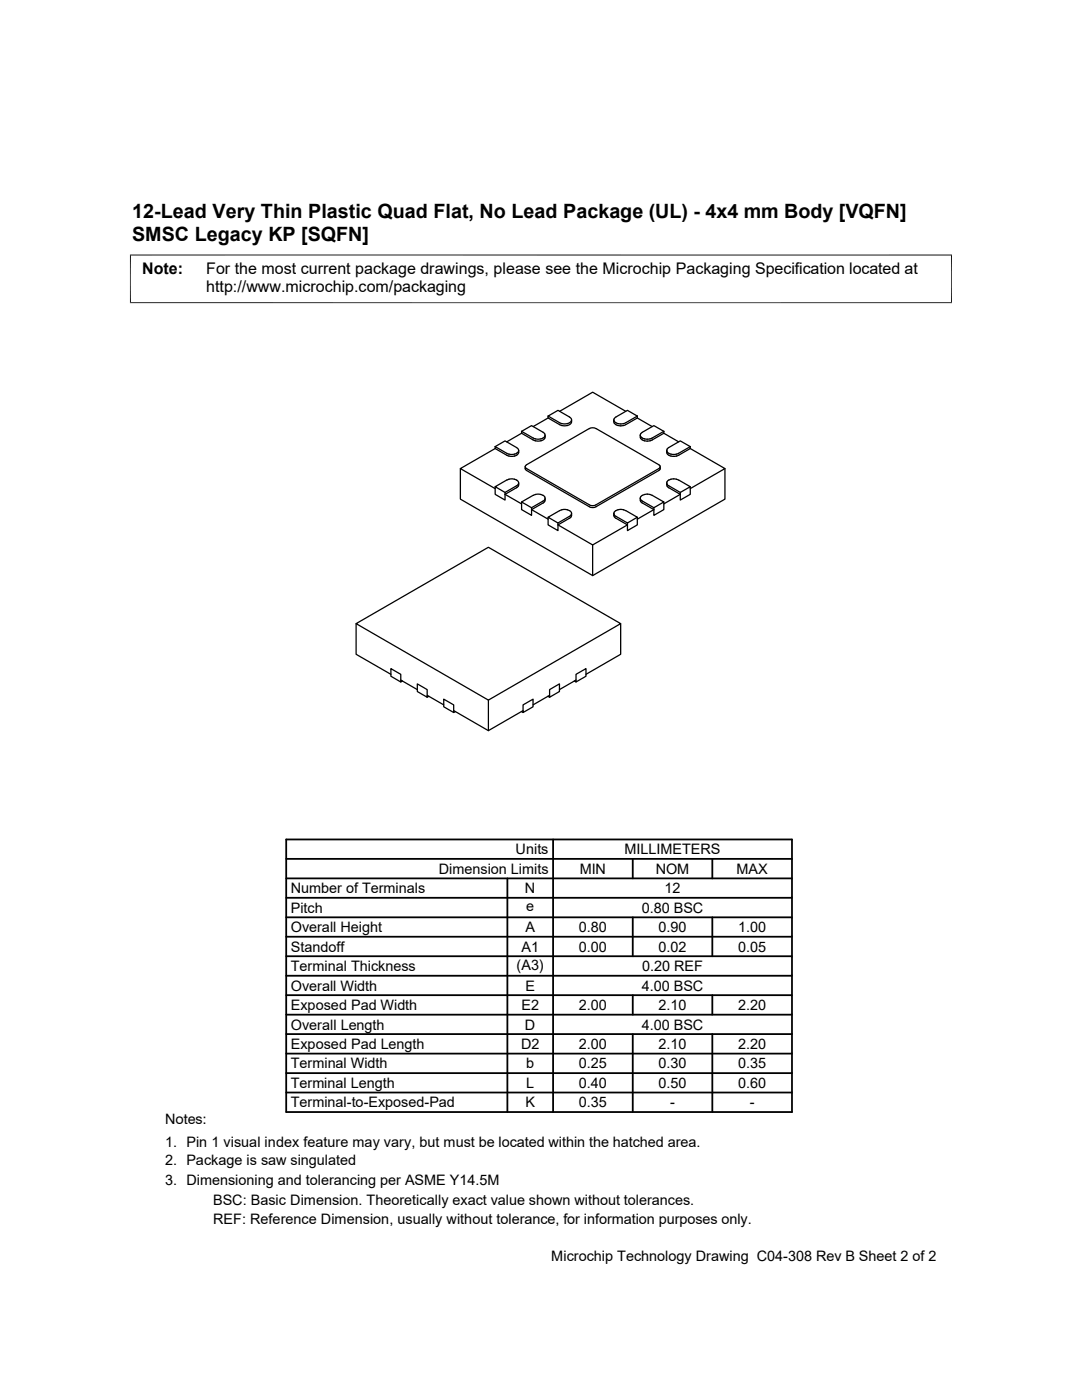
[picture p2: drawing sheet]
<svg xmlns="http://www.w3.org/2000/svg" width="216mm" height="279mm" viewBox="0 0 216 279" stroke-linecap="round" stroke-linejoin="round" font-family="sans-serif">
<defs><g id="words">
<g font-size="3.9">
<text x="26.4" y="43.5">12-Lead Very Thin Plastic Quad Flat, No Lead Package (UL) - 4x4 mm Body [VQFN]</text>
<text x="26.4" y="48.1">SMSC Legacy KP [SQFN]</text>
</g>
<g font-size="3.2">
<text x="28.4" y="54.7">Note:</text>
<text x="41.1" y="58.3">http://www.microchip.com/packaging</text>
<text x="41.1" y="54.7">For the most current package drawings, please see the Microchip Packaging Specification located at</text>
</g>
<g font-size="2.9">
<text x="102.9" y="170.5">Units</text>
<text x="124.6" y="170.5">MILLIMETERS</text>
<text x="58" y="178.3">Number of Terminals</text>
<text x="87.6" y="174.4">Dimension Limits</text>
<text x="104.8" y="178.3">N</text>
<text x="115.7" y="174.4">MIN</text>
<text x="130.8" y="174.4">NOM</text>
<text x="132.6" y="178.3">12</text>
<text x="147" y="174.4">MAX</text>
<text x="58" y="182.2">Pitch</text>
<text x="105" y="181.9">e</text>
<text x="128" y="182.2">0.80 BSC</text>
<text x="58" y="186">Overall Height</text>
<text x="58" y="189.9">Standoff</text>
<text x="104.1" y="189.9">A1</text>
<text x="104.8" y="186">A</text>
<text x="115.5" y="186">0.80</text>
<text x="115.5" y="189.9">0.00</text>
<text x="131.4" y="186">0.90</text>
<text x="131.4" y="189.9">0.02</text>
<text x="147.3" y="186">1.00</text>
<text x="147.3" y="189.9">0.05</text>
<text x="58" y="197.7">Overall Width</text>
<text x="58" y="193.8">Terminal Thickness</text>
<text x="103.1" y="193.5">(A3)</text>
<text x="104.8" y="197.7">E</text>
<text x="128" y="197.7">4.00 BSC</text>
<text x="128.1" y="193.8">0.20 REF</text>
<text x="58" y="201.6">Exposed Pad Width</text>
<text x="104" y="201.6">E2</text>
<text x="115.5" y="201.6">2.00</text>
<text x="131.4" y="201.6">2.10</text>
<text x="147.3" y="201.6">2.20</text>
<text x="58" y="205.5">Overall Length</text>
<text x="58" y="209.4">Exposed Pad Length</text>
<text x="104" y="209.4">D2</text>
<text x="104.8" y="205.5">D</text>
<text x="115.5" y="209.4">2.00</text>
<text x="128" y="205.5">4.00 BSC</text>
<text x="131.4" y="209.4">2.10</text>
<text x="147.3" y="209.4">2.20</text>
<text x="58" y="213.2">Terminal Width</text>
<text x="105" y="213.2">b</text>
<text x="115.5" y="213.2">0.25</text>
<text x="131.4" y="213.2">0.30</text>
<text x="147.3" y="213.2">0.35</text>
<text x="58" y="217.1">Terminal Length</text>
<text x="58" y="221">Terminal-to-Exposed-Pad</text>
<text x="104.8" y="221">K</text>
<text x="105" y="217.1">L</text>
<text x="115.5" y="217.1">0.40</text>
<text x="115.5" y="221">0.35</text>
<text x="131.4" y="217.1">0.50</text>
<text x="133.7" y="221">-</text>
<text x="147.3" y="217.1">0.60</text>
<text x="149.6" y="221">-</text>
<text x="32.9" y="224.4">Notes:</text>
<text x="32.9" y="229">1. Pin 1 visual index feature may vary, but must be located within the hatched area.</text>
<text x="32.9" y="232.6">2. Package is saw singulated</text>
<text x="32.9" y="236.6">3. Dimensioning and tolerancing per ASME Y14.5M</text>
<text x="42.5" y="244.3">REF: Reference Dimension, usually without tolerance, for information purposes only.</text>
<text x="42.5" y="240.6">BSC: Basic Dimension. Theoretically exact value shown without tolerances.</text>
<text x="110" y="251.7">Microchip Technology Drawing C04-308 Rev B Sheet 2 of 2</text>
</g>
</g></defs>
<g fill="none" stroke="#000" stroke-width=".25">
<path d="M91.9 93.5v6.1l26.4 15.3 26.4-15.3v-6.1M98.8 89.1l2.8 1.5M98.8 97.1v1.6l2 1.1v-1.5M98.8 89.5l-6.9 4 6.9 4M98.8 89.1l2-1.1 2.5 1.5 .2 .5-.4 .5M98.8 89.1v.4l2.8 1.5M101.1 95.8l-2.3 1.3 2 1.2 2.3-1.4M101.5 95.6h.8l.8 .2M101.6 95.7l-.5 .1M103.1 95.8l.3 .4v.4M103.1 90.8l-.8 .3-.8-.1M103.1 90.5l-.8 .2-.8-.1"/>
<path d="M103.4 96.7l-.3 .3M103.5 96.8l-.4 .5-2.3 1.4 3.3 1.9M103.5 90.3l-.4 .5M103.5 89.9v.4M103.5 96.4v.4M104.1 86.1l2.7 1.5M104.1 86.1l2-1.2 2.6 1.7M104.1 86.1v.4l2.7 1.5M104.1 86.5l-3 1.7M104.8 93.1v.5l.3 .3 12.5 7.2 .7 .2 .6-.2 12.8-7.4M106.8 98.7h1.1M106.8 98.7l-2.7 1.5 2 1.1 2.3-1.3"/>
<path d="M107.9 98.7l.8 .4M108.7 86.6v.5M108.7 99.1v.6M108.7 87.5l-.7 .5h-1.2M108.7 87.1l-.7 .5h-1.2M108.7 99.7l-.3 .3M108.8 87.2l-.1 .3M108.8 99.8l-.1 .3M108.8 86.8v.4M108.8 99.4v.4M109.4 83l2.3 1.4M109.4 83l1.9-1.1 2.3 1.3a.66 .66 0 0 1 .4 .8 .66 .66 0 0 1-.7 .5h-.1"/>
<path d="M109.4 83v.4l2.5 1.5h1.3M109.4 83.4l-3 1.7M111.7 84.4l.8 .2 .7-.1M111.7 82.1l6.6-3.8 6.6 3.8M114 83.8l-.1 .7-.7 .4M117.6 85.5l-12.5 7.3-.3 .2 .1 .3 12.7 7.5 .7 .1 .6-.1 12.8-7.5M117.6 85.5l.7-.1 .6 .1M118.9 85.5l12.8 7.4M122.5 83.8v.4M122.5 84.2a1.43 1.43 0 0 0 1.9 .7M127.2 83.4l2.9 1.7M127.2 83v.4l-2.8 1.5"/>
<path d="M127.2 83l-2-1.1-2.3 1.3a.66 .66 0 0 0-.4 .8 .66 .66 0 0 0 .7 .5h1.2M127.2 83l-2.8 1.5M127.8 99.4v.7M127.8 99.4l.4 .6M127.8 86.8v.4a1.48 1.48 0 0 0 1.9 .8M127.8 86.8a1.48 1.48 0 0 0 1.9 .8M128.6 98.7l-.6 .3-.2 .4M129.7 98.7l2.8 1.5-2 1.1-2.3-1.3M129.7 98.7h-1.1M131.7 92.9v.4M131.7 93.1v.6M132.5 86.5l2.9 1.7"/>
<path d="M132.5 86.1v.4l-2.8 1.5M132.5 86.1l-2-1.2-2.3 1.4-.4 .5M132.5 86.1l-2.8 1.5M133 96.4l.3 .8 2.4 1.5-3.2 1.9M133 89.9l.2 .7 .7 .4M133.1 96.4v.2M133.1 89.9l.2 .4 .6 .3M133.1 96.7l.3 .3M133.4 95.8l-.3 .6M133.9 95.6h.7l.8 .2M133.9 95.7l-.4 .1M135.4 90.5l-.8 .2-.7-.1"/>
<path d="M135.4 95.8l2.3 1.3-2 1.2-2.3-1.4M137.7 89.1v.4l-2.5 1.5h-1.3M137.7 89.5l7 4-7 4M137.7 89.1l-2-1.1-2.3 1.3-.3 .6M137.7 97.1v1.6l-2 1.1v-1.5M137.7 89.1l-2.3 1.4M104.1 100.2v1.5l2 1.1v-1.5M108.4 100.4l-2.3 1.3 3.3 1.9M108.7 100.1l-.3 .3M109.4 103.2v1.6l1.9 1.1v-1.5M112.1 101.7h1.1M112.1 101.7l-2.7 1.5 1.9 1.2 2.3-1.3a.66 .66 0 0 0 .4-.8 .66 .66 0 0 0-.7-.5l-.1-.1"/>
<path d="M113.6 103.4l-2.3 1.4 7 4 6.9-4-2.3-1.4M114 103.1l-.4 .3M114 102.5v.6M118.3 108.8v6.1M122.5 102.5v.3M122.5 102.8l.1 .3M122.6 103.1l.3 .3M123.3 101.7l-.4 .2M124.4 101.7l2.8 1.5-2 1.2-2.6-1.6-.1-.5 .4-.4M124.4 101.7h-1.1M127.2 103.2v1.6l-2 1.1v-1.5M127.8 100.1l.4 .3"/>
<path d="M128.2 100.4l2.3 1.3-3.3 1.9M132.5 100.2v1.5l-2 1.1v-1.5M71.1 124.5v6.1l6.9 4M71.1 124.5l26.4-15.3 26.3 15.3-26.3 15.2zM78 133.4l2 1.2v1.5l-2-1.1zM80 135.7l3.3 1.9M80.3 135.9l-.3 .2M83.3 136.5l1.9 1.1v1.5l-1.9-1.1zM85.2 138.8l3.3 1.9M85.6 139l-.4 .1M88.5 139.5l2 1.2v1.5l-2-1.1zM97.5 139.7v6.1"/>
<path d="M109.3 139l.4 .1M109.7 137.6l1.9-1.1v1.5l-1.9 1.1zM109.7 138.8l-3.3 1.9M114.6 135.9l.3 .2M114.9 134.6l2-1.2v1.6l-2 1.1zM114.9 135.7l-3.3 1.9M123.8 124.5v6.1l-6.9 4M90.5 141.8l7 4 6.9-4M90.8 142l-.3 .2M104.1 142l.3 .2M104.4 140.7l2-1.2v1.6l-2 1.1z"/>
</g>
<g fill="none" stroke="#000" stroke-width=".36">
<path d="M57.1 179.2h100.9M57.1 175.3h100.9M57.1 171.4h100.9M57.1 167.5h100.9v54.4h-100.9zM101.2 175.3v46.6M110.4 167.5v54.4M126.3 171.4v3.9M142.1 171.4v3.9M57.1 186.9h100.9M57.1 183.1h100.9M57.1 198.6h100.9M57.1 194.7h100.9"/>
<path d="M57.1 190.8h100.9M126.3 183.1v7.7M126.3 198.6v3.9M142.1 183.1v7.7M142.1 198.6v3.9M57.1 214.2h100.9M57.1 206.4h100.9M57.1 202.5h100.9M57.1 210.3h100.9M57.1 218h100.9M126.3 206.4v15.5M142.1 206.4v15.5"/>
</g>
<path d="M26 50.8v9.7M189.9 50.8v9.7M189.9 50.9h-164M25.9 60.4h164" fill="none" stroke="#000" stroke-width=".2"/>
<use href="#words"/>
</svg>
